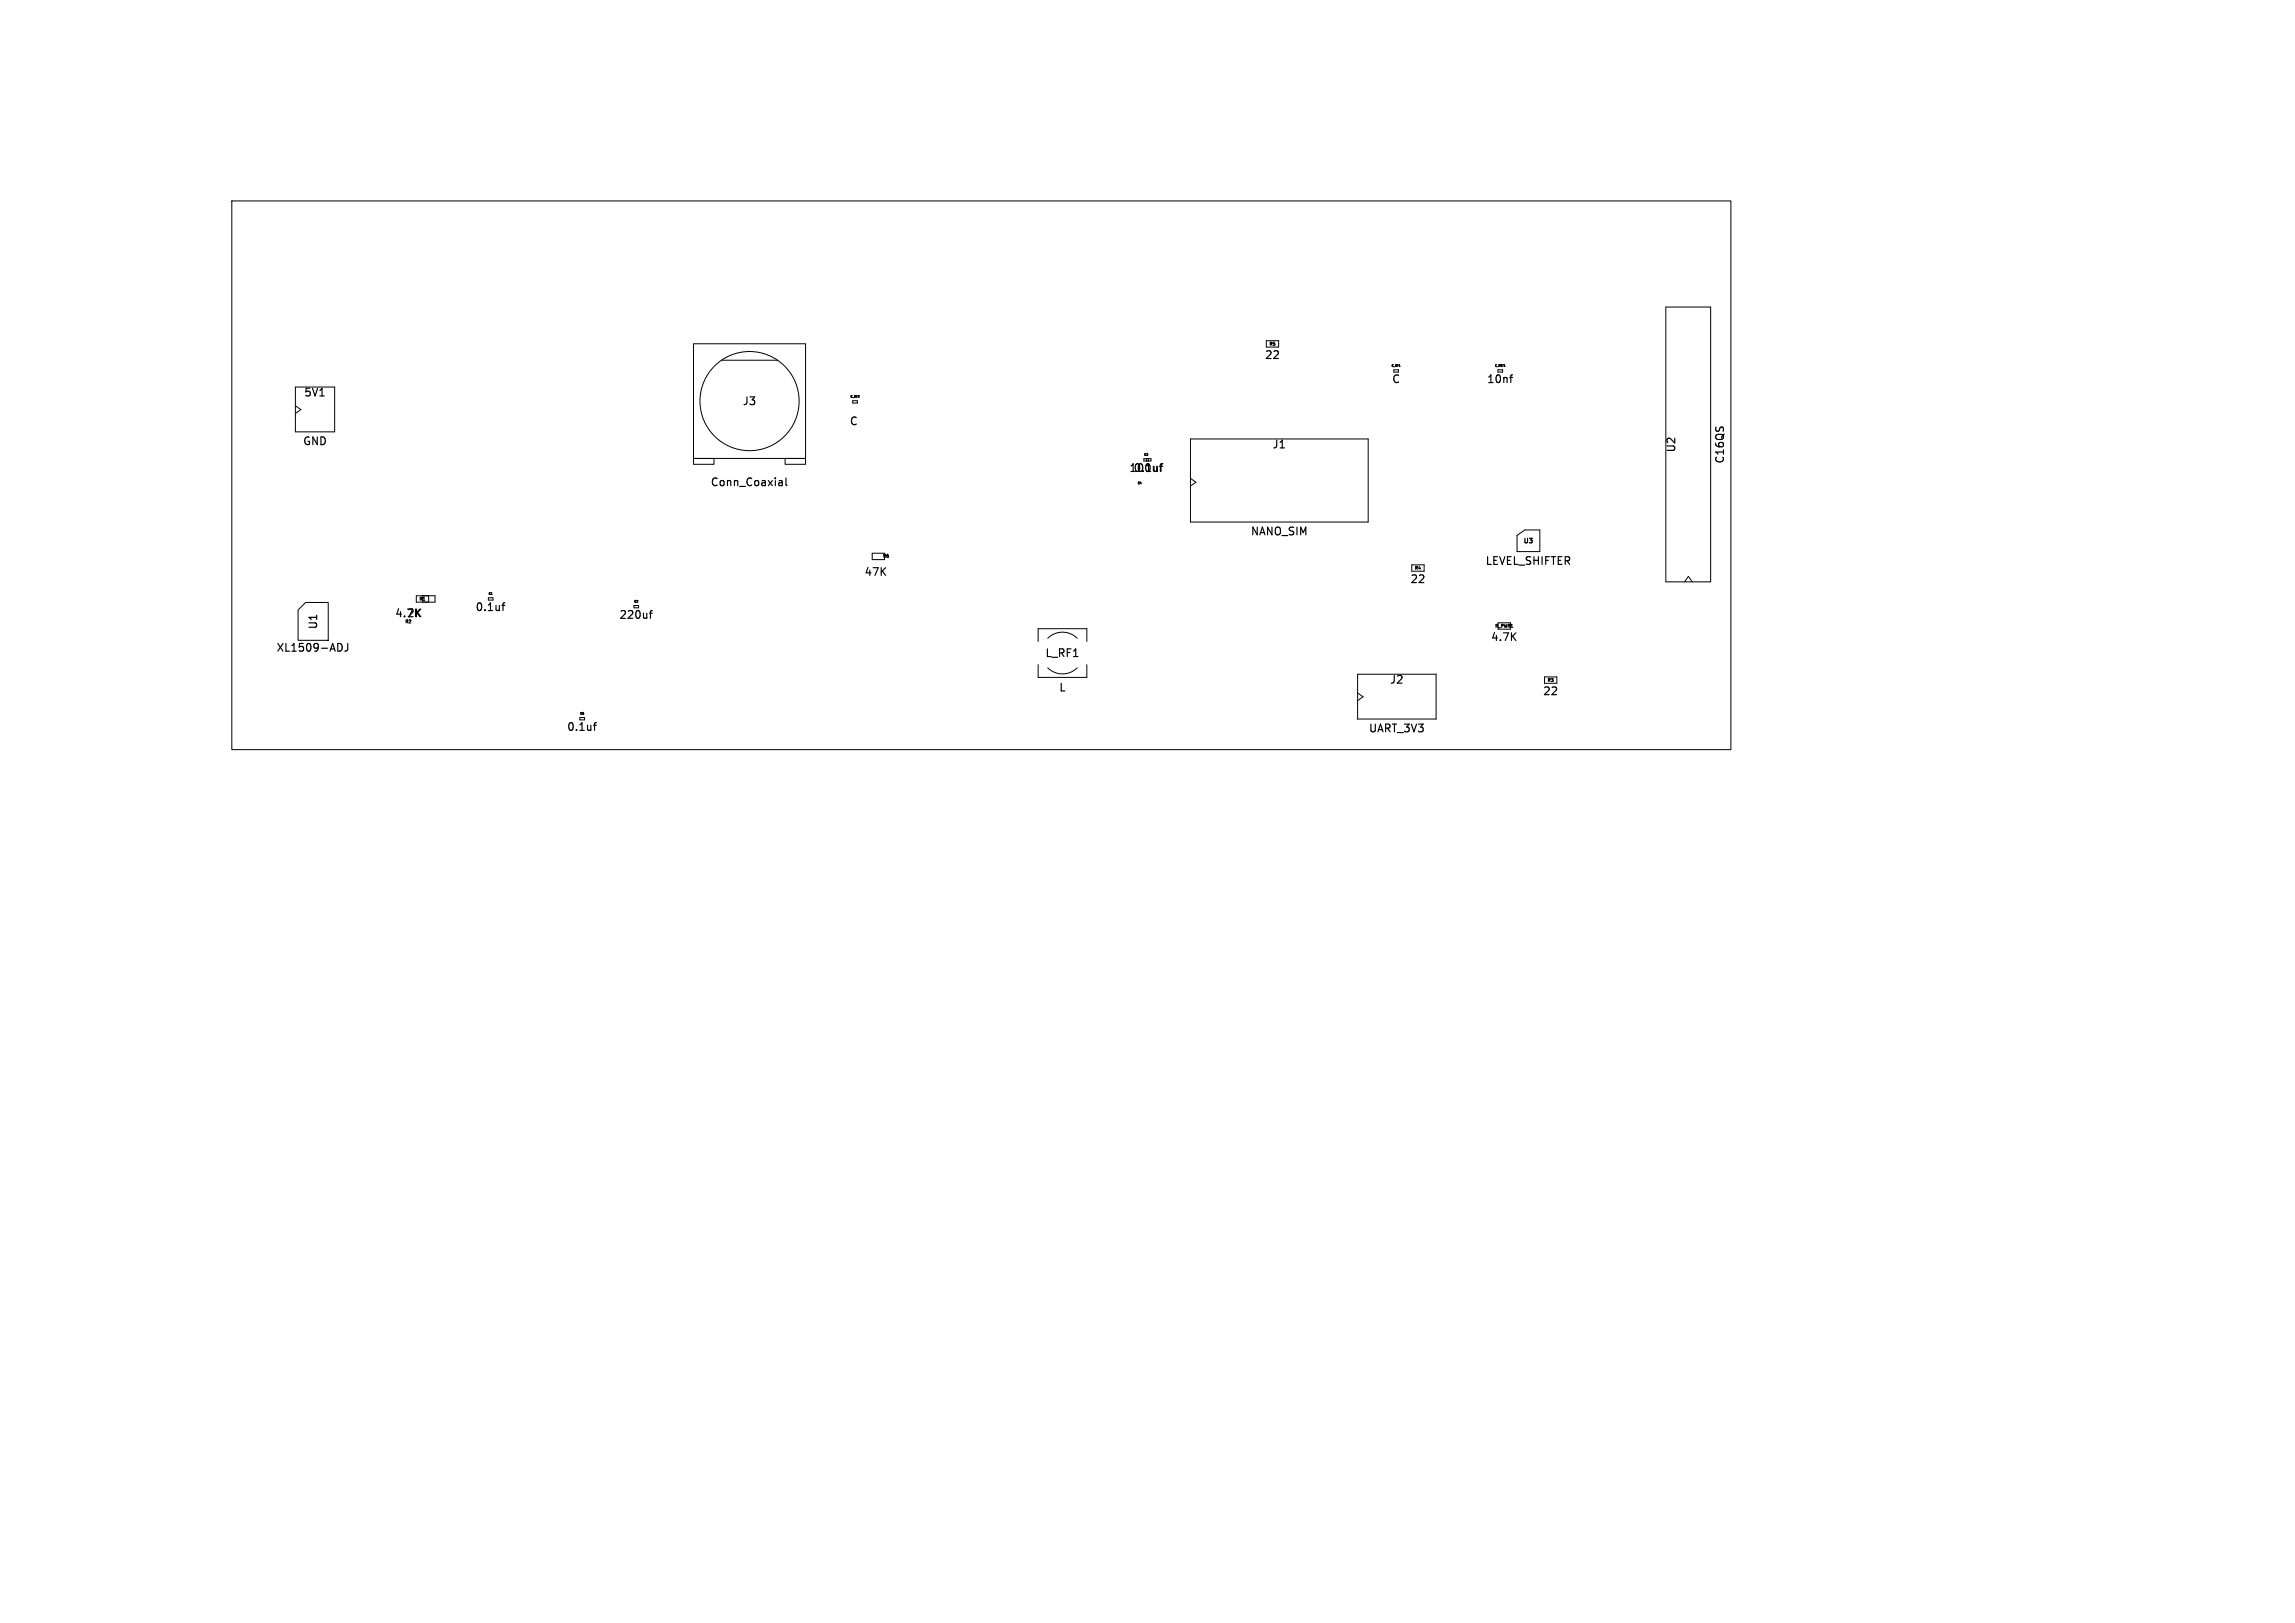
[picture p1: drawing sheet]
<svg xmlns="http://www.w3.org/2000/svg" width="297mm" height="210mm" viewBox="0 0 297 210" stroke-linecap="round" stroke-linejoin="round" font-family="sans-serif">
<defs><g id="words">
<g font-size="1.4">
<text x="163.6" y="46.7">22</text>
<text x="39.3" y="51.5">5V1</text>
<text x="96" y="52.6">J3</text>
<text x="180.1" y="49.8">C</text>
<text x="192.3" y="49.8">10nf</text>
<text x="39.1" y="57.8">GND</text>
<text x="109.9" y="55.2">C</text>
<text x="164.6" y="58.2">J1</text>
<text x="217" y="58.6" transform="rotate(-90 217 58.6)">U2</text>
<text x="91.9" y="63.1">Conn_Coaxial</text>
<text x="146.6" y="61.3">0.1uf</text>
<text x="223.3" y="60.1" transform="rotate(-90 223.3 60.1)">C16QS</text>
<text x="161.8" y="69.5">NANO_SIM</text>
<text x="111.8" y="74.7">47K</text>
<text x="182.4" y="75.7">22</text>
<text x="192.2" y="73.3">LEVEL_SHIFTER</text>
<text x="41.2" y="81.5" transform="rotate(-90 41.2 81.5)">U1</text>
<text x="51" y="80.1">4.7K</text>
<text x="52.6" y="80.1">2K</text>
<text x="61.4" y="79.3">0.1uf</text>
<text x="80.1" y="80.3">220uf</text>
<text x="192.9" y="83.2">4.7K</text>
<text x="35.7" y="84.5">XL1509-ADJ</text>
<text x="135.2" y="85.2">L_RF1</text>
<text x="137" y="89.7">L</text>
<text x="179.8" y="88.7">J2</text>
<text x="73.3" y="94.8">0.1uf</text>
<text x="177" y="95">UART_3V3</text>
<text x="199.6" y="90.2">22</text>
</g>
<text font-size=".8" x="197" y="70.5">U3</text>
<g font-size=".6">
<text x="164.2" y="44.8">R5</text>
<text x="54.2" y="77.8">R1</text>
<text x="114.2" y="72.2">R6</text>
<text x="183.1" y="73.8">R4</text>
<text x="52.4" y="80.7">R2</text>
<text x="193.5" y="81.3">R_PWR1</text>
<text x="200.2" y="88.3">R3</text>
</g>
<g font-size=".3">
<text x="180.1" y="47.5">C_RF1</text>
<text x="193.4" y="47.5">C_RST1</text>
<text x="110" y="51.5">C_RF2</text>
<text x="148.1" y="59">C3</text>
<text x="147.2" y="62.7">C4</text>
<text x="63.2" y="77">C1</text>
<text x="82.1" y="78">C2</text>
<text x="75.1" y="92.5">C5</text>
</g>
</g></defs>
<g fill="none" stroke="#000" stroke-width=".13">
<path d="M30 26h194v71h-194zM215.6 39.7h5.8v35.6h-5.8zM38.2 50.1h5.1v5.8h-5.1zM38.2 52.5l.7 .5-.7 .5M89.7 59.3h2.7v.8h-2.7zM89.7 44.5h14.6v14.8h-14.6zM93.4 46.6h7.2M101.6 59.3h2.7v.8h-2.7zM110.4 51.9h.6v.3h-.6zM148 59.4h1v.3h-1zM148.4 59.4v.3M148.6 59.4v.3"/>
<path d="M154.1 56.8h23v10.8h-23zM163.9 44.1h1.6v.8h-1.6zM180.4 47.9h.6v.3h-.6zM193.9 47.9h.6v.3h-.6zM39.5 78h3v4.9h-3.9v-4zM53.9 77.1h2.4v.8h-2.4zM54.7 77.1v.8M55.5 77.1v.8M63.2 77.4h.6v.3h-.6zM82 78.4h.6v.3h-.6zM112.9 71.6h1.6v.8h-1.6zM154.1 61.9l.7 .5-.7 .5"/>
<path d="M182.7 73.1h1.6v.8h-1.6zM196.3 69.3l1-.7h2v2.8h-3zM218 75.3l.5-.7 .5 .7M75 92.9h.6v.3h-.6zM134.3 83v-1.6h6.3v1.6M134.3 86v1.7h6.3v-1.7M135.6 82.6a2.7 2.7 0 0 1 3.8 0M135.6 86.4a2.7 2.7 0 0 0 3.8 0M175.7 87.2h10.1v5.8h-10.1zM175.7 89.7l.7 .5-.7 .5M193.9 80.6h1.6v.8h-1.6zM199.9 87.6h1.6v.8h-1.6z"/>
<circle cx="97" cy="51.9" r="6.4"/>
</g>
<g fill="none" stroke="#000" stroke-width=".15">
<path d="M41.4 51.2h.6M195.4 48.8h.4M195.8 48.5l-.3 .1M65 78.3h.3M65.3 78l-.2 .1v.9M84 79.3h.4M84.4 79l-.2 .1v.9M100.9 62.2h.2l.1 .1v.5M101.2 62.8h-.3M101.2 62.4l-.3 .1M101.7 61.8v.9l.2 .1M150 60.3h.5"/>
<path d="M150.4 60l-.1 .1v.9M150.5 60h-.2l-.1 .1v.9M44 83.3a.54 .54 0 0 1 .3 .5 .54 .54 0 0 1-.3 .5M45 83.3v.7a.32 .32 0 0 1-.4 .3M76.8 93.8h.4M77.2 93.5l-.3 .1v.9"/>
</g>
<use href="#words"/>
</svg>
